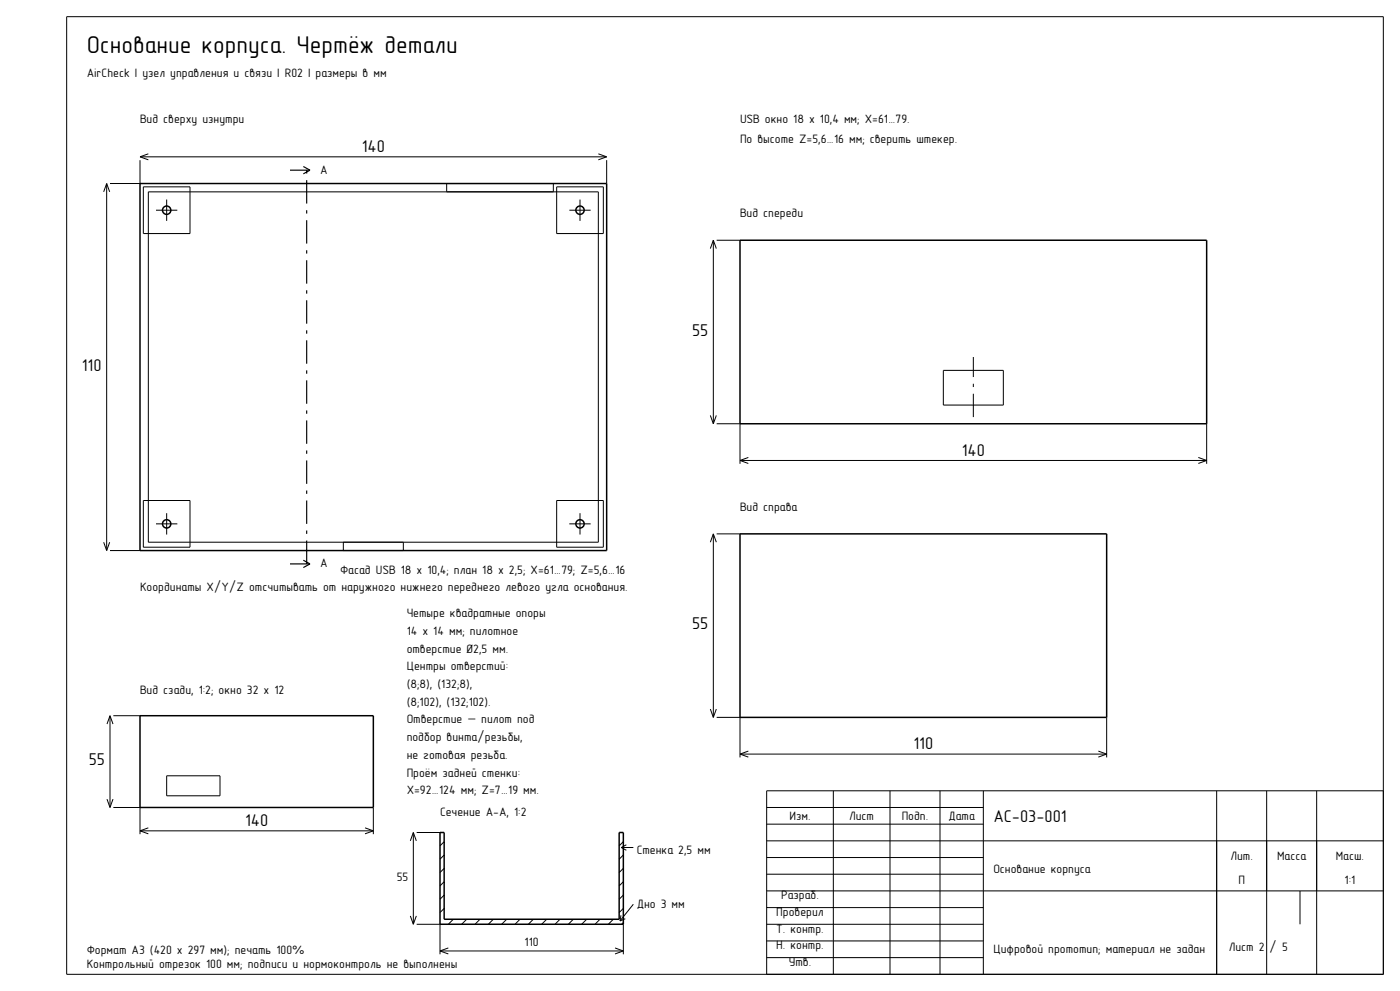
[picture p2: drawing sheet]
<svg xmlns="http://www.w3.org/2000/svg" width="420mm" height="297mm" viewBox="0 0 420 297" stroke-linecap="round" stroke-linejoin="round" font-family="sans-serif">
<defs><g id="words">
<text font-size="7.3" x="26" y="16">Основание корпуса. Чертёж детали</text>
<g font-size="5.1">
<text x="108.5" y="45.6">140</text>
<text x="207.6" y="100.6">55</text>
<text x="24.6" y="111.1">110</text>
<text x="288.5" y="136.6">140</text>
<text x="207.6" y="188.6">55</text>
<text x="274" y="224.6">110</text>
<text x="26.6" y="229.4">55</text>
<text x="73.5" y="247.6">140</text>
<text x="298" y="246.5">AC-03-001</text>
</g>
<g font-size="3.7">
<text x="26" y="23">AirCheck | узел управления и связи | R02 | размеры в мм</text>
<text x="42" y="37">Вид сверху изнутри</text>
<text x="222" y="37">USB окно 18 x 10,4 мм; X=61…79.</text>
<text x="222" y="43">По высоте Z=5,6…16 мм; сверить штекер.</text>
<text x="96" y="52">А</text>
<text x="222" y="65">Вид спереди</text>
<text x="222" y="153">Вид справа</text>
<text x="96" y="170">А</text>
<text x="102" y="172">Фасад USB 18 x 10,4; план 18 x 2,5; X=61…79; Z=5,6…16</text>
<text x="42" y="177">Координаты X/Y/Z отсчитывать от наружного нижнего переднего левого угла основания.</text>
<text x="122" y="185">Четыре квадратные опоры</text>
<text x="122" y="190.3">14 x 14 мм; пилотное</text>
<text x="122" y="195.6">отверстие Ø2,5 мм.</text>
<text x="122" y="200.9">Центры отверстий:</text>
<text x="42" y="208">Вид сзади, 1:2; окно 32 x 12</text>
<text x="122" y="206.2">(8;8), (132;8),</text>
<text x="122" y="211.5">(8;102), (132;102).</text>
<text x="122" y="216.8">Отверстие — пилот под</text>
<text x="122" y="222.1">подбор винта/резьбы,</text>
<text x="122" y="227.4">не готовая резьба.</text>
<text x="122" y="233">Проём задней стенки:</text>
<text x="122" y="238">X=92…124 мм; Z=7…19 мм.</text>
<text x="132" y="244.5">Сечение А-А, 1:2</text>
<text x="236.8" y="245.7">Изм.</text>
<text x="254.7" y="245.7">Лист</text>
<text x="270.5" y="245.7">Подп.</text>
<text x="284.5" y="245.7">Дата</text>
<text x="191" y="256">Стенка 2,5 мм</text>
<text x="369.1" y="257.6">Лит.</text>
<text x="383.1" y="257.6">Масса</text>
<text x="400.7" y="257.6">Масш.</text>
<text x="298" y="261.5">Основание корпуса</text>
<text x="119" y="264.1">55</text>
<text x="234.3" y="269.5">Разраб.</text>
<text x="371.5" y="265">П</text>
<text x="403.4" y="265">1:1</text>
<text x="191" y="272">Дно 3 мм</text>
<text x="232.9" y="274.5">Проверил</text>
<text x="232.9" y="279.5">Т. контр.</text>
<text x="26" y="286">Формат А3 (420 x 297 мм); печать 100%</text>
<text x="157.4" y="283.6">110</text>
<text x="232.9" y="284.5">Н. контр.</text>
<text x="298" y="285.5">Цифровой прототип; материал не задан</text>
<text x="368.6" y="285">Лист 2 / 5</text>
<text x="26" y="290">Контрольный отрезок 100 мм; подписи и нормоконтроль не выполнены</text>
<text x="236.6" y="289.5">Утв.</text>
</g>
</g></defs>
<g fill="none" stroke="#000" stroke-width=".3">
<path d="M20 5h395v287h-395zM32 55v110M32 55l-.9 2.5M32 55l.9 2.5M42 48v7h-9M42 47h140M42 47l2.5 .9M43 56h14v14h-14zM44.5 57.5h135v105h-135zM44.5 46.1l-2.5 .9M134 57.5v-2.5h32v2.5M167 56h14v14h-14z"/>
<path d="M179.5 46.1l2.5 .9M182 48v7M182 47l-2.5 .9M214 72v55M214 72l-.9 2.5M214 72l.9 2.5M215 72h7M283 111h18v10.4h-18zM213.1 124.5l.9 2.5M214.9 124.5l-.9 2.5M215 127h7v12M222 138h140"/>
<path d="M222 138l2.5 .9M224.5 137.1l-2.5 .9M359.5 137.1l2.5 .9M362 127v12M362 138l-2.5 .9M43 150h14v14h-14zM167 150h14v14h-14zM214 160v55M214 160l-.9 2.5M214 160l.9 2.5M215 160h7M31.1 162.5l.9 2.5"/>
<path d="M32.9 162.5l-.9 2.5M33 165h9M103 162.5v2.5h18v-2.5M33 214.5v27.5M33 214.5l-.9 2.5M33 214.5l.9 2.5M34 214.5h8M213.1 212.5l.9 2.5M214.9 212.5l-.9 2.5M215 215h7v12M332 215v12M32.1 239.5l.9 2.5"/>
<path d="M33.9 239.5l-.9 2.5M50 232.5h16v6h-16zM222 226h110M222 226l2.5 .9M224.5 225.1l-2.5 .9M250 237v55M267 237v55M282 237v55M295 237v55M329.5 225.1l2.5 .9M332 226l-2.5 .9M365 237v55"/>
<path d="M380 237v55M395 237v55M415 237h-185v55M34 242h8v8M42 249h70M42 249l2.5 .9M44.5 248.1l-2.5 .9M109.5 248.1l2.5 .9M112 242v8M112 249l-2.5 .9M124 249.5v27.5M124 249.5l-.9 2.5"/>
<path d="M124 249.5l.9 2.5M125 249.5h7M133.2 252.2l-1.2 1.3M133.2 256.3l-1.2 1.2M186.4 254h3.6M186.4 254l1.5 .8M187 252.2l-1.3 1.3M187 256.3l-1.3 1.2M187.9 253.2l-1.5 .8M230 257h65M230 252h185M230 247h65"/>
<path d="M230 242h65M123.1 274.5l.9 2.5M124.9 274.5l-.9 2.5M125 277h7v9M133.2 260.3l-1.2 1.2M133.2 264.3l-1.2 1.2M133.2 268.3l-1.2 1.2M133.2 272.3l-1.2 1.2M136 275.5l-1.5 1.5M140 275.5l-1.5 1.5M144 275.5l-1.5 1.5M148 275.5l-1.5 1.5"/>
<path d="M152 275.5l-1.5 1.5M156 275.5l-1.5 1.5M160 275.5l-1.5 1.5M164 275.5l-1.5 1.5M168 275.5l-1.5 1.5M172 275.5l-1.5 1.5M176 275.5l-1.5 1.5M180 275.5l-1.5 1.5M184 275.5l-1.5 1.5M186.3 274.3l-.3 1.7M187 276.5l-.5 .5M187 260.3l-1.3 1.2"/>
<path d="M187 264.3l-1.3 1.2M187 268.3l-1.3 1.2M187 272.3l-1.3 1.2M187 277v9M187.6 275.3l-1.6 .7M190 271l-4 5M230 277h65M230 272h65M230 267h185M230 262h65M390 267v10M132 285h55"/>
<path d="M132 285l2.5 .9M134.5 284.1l-2.5 .9M184.5 284.1l2.5 .9M187 285l-2.5 .9M230 287h65M230 282h65"/>
</g>
<g fill="none" stroke="#000" stroke-width=".45">
<path d="M42 55h140v110h-140zM222 72h140v55h-140zM222 160h110v55h-110zM42 214.5h70v27.5h-70zM132 249.5h1.2v26h52.5v-26h1.3v27.5h-55z"/>
<circle cx="50" cy="63" r="1.25"/>
<circle cx="174" cy="63" r="1.25"/>
<circle cx="50" cy="157" r="1.25"/>
<circle cx="174" cy="157" r="1.25"/>
</g>
<path d="M46.8 63h6.4M50 66.2v-6.4M170.8 63h6.4M174 66.2v-6.4M292 125v-18M46.8 157h6.4M170.8 157h6.4M50 160.2v-6.4M174 160.2v-6.4" fill="none" stroke="#000" stroke-width=".3" stroke-dasharray="7 2 1 2" stroke-linecap="butt"/>
<path d="M87 51h6M93 51l-2-1.1M93 51l-2 1.1M87 169h6M92 169v-118M93 169l-2-1.1M93 169l-2 1.1" fill="none" stroke="#000" stroke-width=".35" stroke-dasharray="7 2 1 2" stroke-linecap="butt"/>
<use href="#words"/>
</svg>
